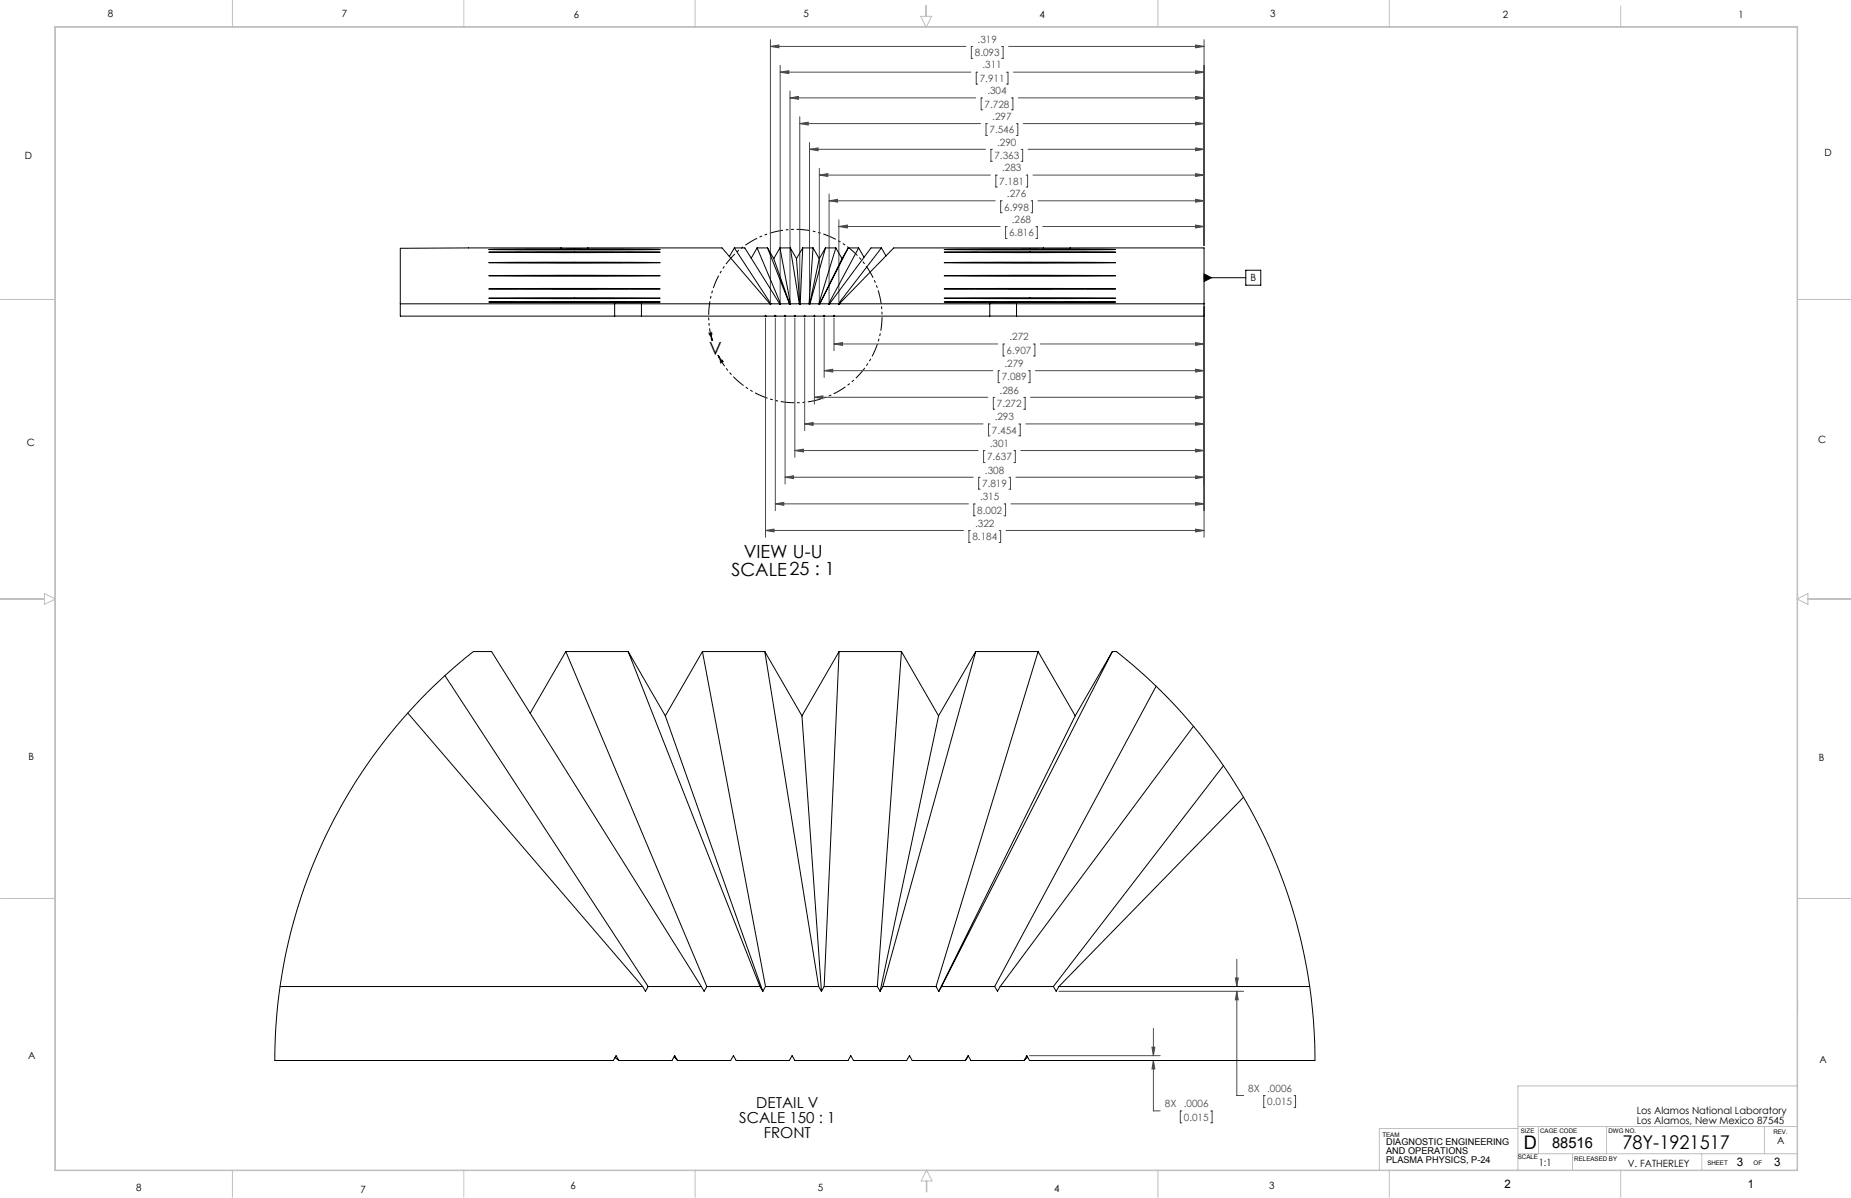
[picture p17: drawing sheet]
<svg xmlns="http://www.w3.org/2000/svg" width="864mm" height="559mm" viewBox="0 0 864 559" stroke-linecap="round" stroke-linejoin="round" font-family="sans-serif">
<defs><g id="words">
<text font-size="8.8" x="757" y="536">78Y-1921517</text>
<text font-size="8.7" x="711" y="536">D</text>
<g font-size="8.5">
<text x="331" y="165">V</text>
<text x="347" y="260">VIEW U-U</text>
<text x="341" y="268">SCALE25 : 1</text>
</g>
<g font-size="7.1">
<text x="353" y="517">DETAIL V</text>
<text x="345" y="524">SCALE 150 : 1</text>
<text x="356" y="531">FRONT</text>
<text x="724" y="535">88516</text>
</g>
<g font-size="5.5">
<text x="810" y="544">3</text>
<text x="828" y="544">3</text>
</g>
<g font-size="5.4">
<text x="702" y="554">2</text>
<text x="815" y="554">1</text>
</g>
<g font-size="4.7">
<text x="50" y="8">8</text>
<text x="159" y="8">7</text>
<text x="268" y="8">6</text>
<text x="375" y="8">5</text>
<text x="485" y="9">4</text>
<text x="593" y="8">3</text>
<text x="701" y="8">2</text>
<text x="811" y="8">1</text>
<text x="12" y="74">D</text>
<text x="851" y="73">D</text>
<text x="583" y="131">B</text>
<text x="13" y="208">C</text>
<text x="848" y="207">C</text>
<text x="13" y="354">B</text>
<text x="849" y="355">B</text>
<text x="13" y="494">A</text>
<text x="849" y="496">A</text>
<text x="764" y="520">Los Alamos National Laboratory</text>
<text x="764" y="524">Los Alamos, New Mexico 87545</text>
<text x="829" y="534">A</text>
<text x="718" y="544">1:1</text>
<text x="759" y="544">V. FATHERLEY</text>
<text x="64" y="555">8</text>
<text x="168" y="556">7</text>
<text x="266" y="555">6</text>
<text x="382" y="555">5</text>
<text x="492" y="556">4</text>
<text x="592" y="554">3</text>
</g>
<g font-size="4.7" fill="#4a4a4a">
<text x="456" y="20">.319</text>
<text x="455" y="26">8.093</text>
<text x="458" y="32">.311</text>
<text x="457" y="38">7.911</text>
<text x="461" y="44">.304</text>
<text x="459" y="50">7.728</text>
<text x="463" y="56">.297</text>
<text x="462" y="62">7.546</text>
<text x="465" y="68">.290</text>
<text x="464" y="74">7.363</text>
<text x="468" y="80">.283</text>
<text x="466" y="86">7.181</text>
<text x="470" y="92">.276</text>
<text x="468" y="98">6.998</text>
<text x="472" y="104">.268</text>
<text x="471" y="110">6.816</text>
<text x="471" y="159">.272</text>
<text x="470" y="165">6.907</text>
<text x="469" y="171">.279</text>
<text x="467" y="177">7.089</text>
<text x="466" y="184">.286</text>
<text x="465" y="190">7.272</text>
<text x="464" y="196">.293</text>
<text x="463" y="202">7.454</text>
<text x="462" y="208">.301</text>
<text x="461" y="215">7.637</text>
<text x="460" y="221">.308</text>
<text x="458" y="227">7.819</text>
<text x="457" y="233">.315</text>
<text x="456" y="240">8.002</text>
<text x="455" y="246">.322</text>
<text x="454" y="252">8.184</text>
<text x="582" y="509">8X</text>
<text x="591" y="509">.0006</text>
<text x="591" y="516">0.015</text>
<text x="543" y="516">8X</text>
<text x="552" y="516">.0006</text>
<text x="552" y="523">0.015</text>
</g>
<g font-size="4.4">
<text x="647" y="534">DIAGNOSTIC ENGINEERING</text>
<text x="647" y="538">AND OPERATIONS</text>
<text x="647" y="543">PLASMA PHYSICS, P-24</text>
</g>
<g font-size="2.9">
<text x="645" y="530">TEAM</text>
<text x="710" y="529">SIZE</text>
<text x="719" y="528">CAGE CODE</text>
<text x="750" y="528">DWG NO.</text>
<text x="827" y="529">REV.</text>
<text x="708" y="541">SCALE</text>
<text x="735" y="541">RELEASED BY</text>
<text x="797" y="543">SHEET</text>
<text x="818" y="543">OF</text>
</g>
</g></defs>
<g fill="none" stroke="#c0c0c0" stroke-width=".47">
<path d="M108 0v13M216 0v13M324 0v13M540 0v13M648 0v13M26 12h813v534h-813zM26 13h813M26 13v533M430 8h5l-3 5zM432 3v5M756 3v10M838 13v533"/>
<path d="M0 140h26M839 140h25M0 279h21M0 280h21M21 277l5 2-5 3zM838 279l6-2v5zM844 279h20M844 280h20M0 419h26M839 419h25M838 472h1M838 507h-130v39"/>
<path d="M708 525h131M708 538h131M708 526h-64v20M718 525v13M734 538v8M750 525v13M794 538v8M823 525v13M26 546h813M108 546v12M216 546v12M324 546v12"/>
<path d="M432 551v5M432 546l3 5h-5zM540 546v12M648 546v12M756 546v12"/>
</g>
<path d="M562 128l3 2-3 1zM562 130h19M581 126h7v7h-7z" fill="none" stroke="#000" stroke-width=".47"/>
<path d="M335 166a40 40 0 0 0 69 6 40 40 0 0 0-26-64 40 40 0 0 0-46 51" fill="none" stroke="#000" stroke-width=".47" stroke-dasharray="6.3 1.3 1.3 1.3 1.3 1.3" stroke-dashoffset=".3" stroke-linecap="butt"/>
<path d="M332 159l-1-4h1v4M335 166l3 3h-2l-1-3" fill="none" stroke="#000" stroke-width=".47" stroke-dasharray="6.3 1.3 1.3 1.3 1.3 1.3" stroke-dashoffset="4.8" stroke-linecap="butt"/>
<g fill="none" stroke="#4a4a4a" stroke-width=".47">
<path d="M359 18v123M562 18v96M359 22l4-1v1zM359 22h92M364 34l4-1v1zM364 34h89M364 30v111M454 22h-1v5h1M456 34h-1v5h1M467 22h1v5h-1M470 34v5M471 22h91"/>
<path d="M473 34h89M558 33l4 1h-4zM558 21l4 1h-4zM369 46l4-1v1zM369 46h86M369 42v99M373 58l4-1v1zM373 58h84M373 54v87M458 46v5M461 58h-1v5h1M472 46h1v5h-1"/>
<path d="M474 58h1v5h-1M475 46h87M477 58h85M558 57l4 1h-4zM558 45l4 1h-4zM378 70l4-1v1zM378 70h82M378 66v75M382 78v63M463 70h-1v5h1M476 70h1v5h-1M480 70h82"/>
<path d="M558 69l4 1h-4zM382 82l4-1v1zM382 82h80M387 94l4-1v1zM387 94h77M387 90v51M465 82v5M468 94h-1v5h1M479 82v5M481 94h1v5h-1M482 82h80M484 94h78"/>
<path d="M558 93l4 1h-4zM558 81l4 1h-4zM391 106l4-1v1zM391 106h76M391 102v39M470 106h-1v5h1M483 106h1v5h-1M487 106h75M558 105l4 1h-4zM357 148v103M362 148v90M366 148v78"/>
<path d="M371 148v65M375 148v53M380 148v40M385 148v28M389 148v16M558 160h4l-4 1zM562 143v108M385 173l4-1v2zM385 173h78M389 160h4v1zM389 160h76M466 173v5"/>
<path d="M469 160h-1v6h1M480 173h1v5h-1M482 160h1v6h-1M483 173h79M485 160h77M558 172l4 1-4 1zM375 198l4-1v1zM375 198h84M380 185h4v1zM380 185h81M462 198h-1v5h1M464 185h-1v6h1"/>
<path d="M475 198h1v5h-1M478 185v6M479 198h83M481 185h81M558 185h4l-4 1zM558 197l4 1h-4zM371 210h4v1zM371 210h85M460 210h-1v6h1M473 210h1v6h-1M476 210h86M558 210h4l-4 1z"/>
<path d="M362 235l4-1v2zM362 235h90M366 223l4-1v1zM366 223h88M455 235h-1v6h1M457 223v5M468 235h1v6h-1M471 223v5M472 235h90M474 223h88M558 222l4 1h-4zM558 234l4 1-4 1z"/>
<path d="M357 247h4v1zM357 247h93M453 247h-1v6h1M466 247h1v6h-1M469 247h93M558 247h4l-4 1zM576 456h2l-1 4zM577 447v13M494 462h86M538 480v12M577 462v49h3M577 462l1 4h-2z"/>
<path d="M480 492h61M537 488h2l-1 4zM538 495l1 4h-2zM538 495v23h3M551 518v6M565 518h1v6h-1M590 511v6M604 511v6"/>
</g>
<path d="M562 128l3 2-3 1zM331 155h1v4zM335 166l3 3h-2z" fill="#000"/>
<path d="M387 94l4-1v1zM558 93l4 1h-4zM558 81l4 1h-4zM382 82l4-1v1zM378 70l4-1v1zM558 69l4 1h-4zM558 57l4 1h-4zM373 58l4-1v1zM369 46l4-1v1zM558 45l4 1h-4zM364 34l4-1v1zM558 33l4 1h-4zM385 173l4-1v2zM558 172l4 1-4 1zM380 185h4v1zM558 185h4l-4 1zM375 198l4-1v1zM558 197l4 1h-4zM371 210h4v1zM558 210h4l-4 1zM366 223l4-1v1zM558 222l4 1h-4zM362 235l4-1v2zM558 234l4 1-4 1zM558 105l4 1h-4zM391 106l4-1v1zM558 21l4 1h-4zM359 22l4-1v1zM389 160h4v1zM558 160h4l-4 1zM357 247h4v1zM558 247h4l-4 1zM537 488h2l-1 4zM538 495l1 4h-2zM577 462l1 4h-2zM576 456h2l-1 4z" fill="#4a4a4a"/>
<g fill="none" stroke="#000" stroke-width=".47">
<path d="M228 116h80zM228 118h80zM262 116h.1M274 116h.1M343 116h4l17 26M343 116l17 26M343 116l-3 4M353 116h5M353 116l11 26M353 116l-3 4M358 116l10 26M358 116l3 5"/>
<path d="M364 116h5M364 116l-3 5M364 116l5 26M369 116l3 5M369 116l4 26M375 116h4M375 116l-3 5M375 116l-2 26M379 116l-2 26M379 116l3 5M385 116h5M385 116l-7 26"/>
<path d="M385 116l-3 5M390 116l-8 26M390 116l3 5M396 116h5M396 116l-14 26M396 116l-3 5M401 116l-14 26M401 116l2 4M411 116h-5l-19 26M411 116l-20 26M411 116l2 3M441 116h80z"/>
<path d="M441 118h80zM487 116h.1M499 116h.1M228 129h80zM228 123h80zM228 139h80zM228 135h80zM361 121l8 21M372 121l1 21M382 121l-4 21M393 121l-11 21M441 129h80z"/>
<path d="M441 123h80zM441 139h80zM441 135h80zM187 142h100M228 141h80zM287 147v-5h12v5M299 142h60M357 147h.1M357 147h5M359 142l-22-26h-150v31h170M359 142h1M360 142h4"/>
<path d="M362 147h.1M362 147h22M364 142h.1M364 142h4M368 142h1M369 142h4M369 142h.1M373 142h.1M373 142h4M377 142h1M378 142h4M378 142h.1"/>
<path d="M382 142h.1M382 142h5M384 147h5M385 147h-1M387 142h.1M387 142h4M389 147h.1M391 142h1M392 142l25-26h145v31h-173M392 142h70M441 141h80zM462 147v-5h12v5"/>
<path d="M474 142h88M208 315l94 145M264 304h29M264 304l66 156M264 304l-17 29M293 304l62 156M293 304l17 30M328 304l-18 30M328 304l29 156M328 304h29M357 304l17 30M357 304l25 156"/>
<path d="M391 304h30M391 304l-17 30M391 304l-6 156M421 304l-12 156M421 304l17 30M455 304h29M455 304l-43 156M455 304l-17 30M484 304l-47 156M484 304l18 30M519 304h2a243 243 0 0 1 93 191h-134l-1-3-1 3M519 304l-80 156"/>
<path d="M519 304l-17 30M190 333l110 127M310 334l46 128M374 334l9 128M438 334l-27 128M502 334l-64 128M539 320l-75 140M557 339l-90 121M571 357l-80 103M580 372l-86 88M131 460h169M300 460l1 2 1-2"/>
<path d="M302 460h25M327 460l-98-156h-8a242 242 0 0 0-93 191h158l1-3 2 3M327 460l2 2 1-2M330 460h25M355 460l1 2M357 460h25M357 460l-1 2M382 460l1 2M385 460h24M385 460l-2 2M409 460l2 2M412 460h25"/>
<path d="M412 460l-1 2M437 460l1 2M439 460h25M439 460l-1 2M464 460l1 2 2-2M467 460h24M491 460l2 2 1-2M494 460h117M287 493l2 2M289 495h25l1-3 1 3M315 493l1 2M316 495h25l1-3 1 3h25l2-3 1 3h25l1-3 1 3h25l1-3 2 3h24"/>
<path d="M450 495l2-3 1 3h25M452 493l-2 2M479 493l-1 2"/>
</g>
<use href="#words"/>
</svg>
